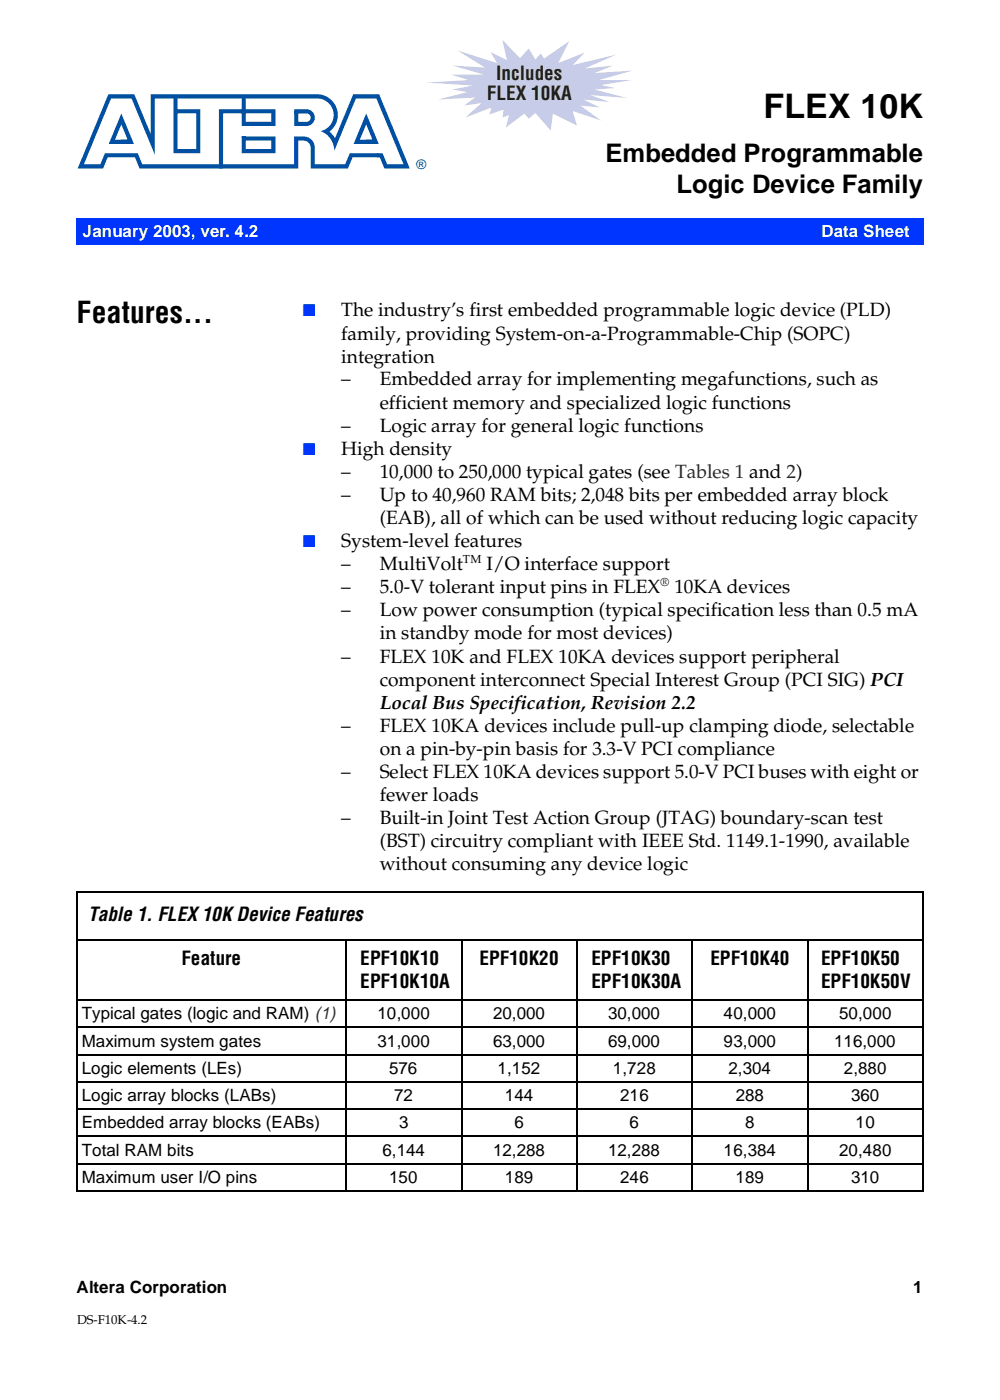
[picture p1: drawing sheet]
<svg xmlns="http://www.w3.org/2000/svg" width="165mm" height="231mm" viewBox="0 0 165 231" stroke-linecap="round" stroke-linejoin="round" font-family="sans-serif">
<defs><g id="words">
<text font-size="5.6" x="126.1" y="19.5">FLEX 10K</text>
<text font-size="4.9" x="12.7" y="53.4">Features...</text>
<g font-size="4.2">
<text x="100" y="26.8">Embedded Programmable</text>
<text x="111.7" y="31.9">Logic Device Family</text>
</g>
<g font-size="3.2" fill="#231f1f">
<text x="80.4" y="16.4">FLEX 10KA</text>
<text x="81.9" y="13.3">Includes</text>
</g>
<g font-size="3.2">
<text x="56.3" y="52.2">The industry’s first embedded programmable logic device (PLD)</text>
<text x="56.3" y="56.1">family, providing System-on-a-Programmable-Chip (SOPC)</text>
<text x="56.3" y="59.9">integration</text>
<text x="56.3" y="63.6">–</text>
<text x="62.7" y="63.6">Embedded array for implementing megafunctions, such as</text>
<text x="56.3" y="71.3">–</text>
<text x="62.7" y="67.5">efficient memory and specialized logic functions</text>
<text x="62.7" y="71.3">Logic array for general logic functions</text>
<text x="56.3" y="75.1">High density</text>
<text x="56.3" y="82.7">–</text>
<text x="56.3" y="78.9">–</text>
<text x="62.7" y="82.7">Up to 40,960 RAM bits; 2,048 bits per embedded array block</text>
<text x="62.7" y="78.9">10,000 to 250,000 typical gates (see Tables 1 and 2)</text>
<text x="62.7" y="86.5">(EAB), all of which can be used without reducing logic capacity</text>
<text x="56.3" y="90.3">System-level features</text>
<text x="56.3" y="94.1">–</text>
<text x="62.7" y="94.1">MultiVolt</text>
<text x="80.3" y="94.1">I/O interface support</text>
<text x="56.3" y="101.8">–</text>
<text x="56.3" y="98">–</text>
<text x="62.7" y="101.8">Low power consumption (typical specification less than 0.5 mA</text>
<text x="62.7" y="98">5.0-V tolerant input pins in FLEX</text>
<text x="111.3" y="98">10KA devices</text>
<text x="62.7" y="105.6">in standby mode for most devices)</text>
<text x="56.3" y="109.4">–</text>
<text x="62.7" y="109.4">FLEX 10K and FLEX 10KA devices support peripheral</text>
<text x="62.7" y="113.2">component interconnect Special Interest Group (PCI SIG) PCI</text>
<text x="62.7" y="117">Local Bus Specification, Revision 2.2</text>
<text x="56.3" y="120.8">–</text>
<text x="62.7" y="120.8">FLEX 10KA devices include pull-up clamping diode, selectable</text>
<text x="62.7" y="124.6">on a pin-by-pin basis for 3.3-V PCI compliance</text>
<text x="56.3" y="128.4">–</text>
<text x="62.7" y="128.4">Select FLEX 10KA devices support 5.0-V PCI buses with eight or</text>
<text x="56.3" y="136.1">–</text>
<text x="62.7" y="132.3">fewer loads</text>
<text x="62.7" y="136.1">Built-in Joint Test Action Group (JTAG) boundary-scan test</text>
<text x="62.7" y="139.8">(BST) circuitry compliant with IEEE Std. 1149.1-1990, available</text>
<text x="62.7" y="143.7">without consuming any device logic</text>
<text x="14.6" y="152.1">Table 1. FLEX 10K Device Features</text>
<text x="30" y="159.3">Feature</text>
<text x="59.5" y="159.3">EPF10K10</text>
<text x="79.2" y="159.3">EPF10K20</text>
<text x="97.7" y="159.3">EPF10K30</text>
<text x="117.3" y="159.3">EPF10K40</text>
<text x="135.6" y="159.3">EPF10K50</text>
<text x="59.5" y="163.2">EPF10K10A</text>
<text x="97.7" y="163.2">EPF10K30A</text>
<text x="135.6" y="163.2">EPF10K50V</text>
</g>
<g font-size="2.8" fill="#fff">
<text x="13.6" y="39.2">January 2003, ver. 4.2</text>
<text x="135.6" y="39.2">Data Sheet</text>
</g>
<g font-size="2.8" fill="#0035ff">
<text x="50" y="52.2">■</text>
<text x="50" y="75.1">■</text>
<text x="50" y="90.3">■</text>
</g>
<g font-size="2.8">
<text x="13.5" y="168.3">Typical gates (logic and RAM) (1)</text>
<text x="13.5" y="172.8">Maximum system gates</text>
<text x="62.3" y="168.3">10,000</text>
<text x="62.3" y="172.8">31,000</text>
<text x="81.4" y="168.3">20,000</text>
<text x="81.4" y="172.8">63,000</text>
<text x="100.4" y="168.3">30,000</text>
<text x="100.4" y="172.8">69,000</text>
<text x="119.5" y="168.3">40,000</text>
<text x="119.5" y="172.8">93,000</text>
<text x="137.7" y="172.8">116,000</text>
<text x="138.5" y="168.3">50,000</text>
<text x="13.5" y="177.3">Logic elements (LEs)</text>
<text x="64.3" y="177.3">576</text>
<text x="82.1" y="177.3">1,152</text>
<text x="101.2" y="177.3">1,728</text>
<text x="120.3" y="177.3">2,304</text>
<text x="139.3" y="177.3">2,880</text>
<text x="13.5" y="181.8">Logic array blocks (LABs)</text>
<text x="65.1" y="181.8">72</text>
<text x="83.3" y="181.8">144</text>
<text x="102.4" y="181.8">216</text>
<text x="121.5" y="181.8">288</text>
<text x="140.5" y="181.8">360</text>
<text x="13.5" y="186.3">Embedded array blocks (EABs)</text>
<text x="13.5" y="190.8">Total RAM bits</text>
<text x="63.1" y="190.8">6,144</text>
<text x="65.9" y="186.3">3</text>
<text x="81.4" y="190.8">12,288</text>
<text x="84.9" y="186.3">6</text>
<text x="100.4" y="190.8">12,288</text>
<text x="103.9" y="186.3">6</text>
<text x="119.5" y="190.8">16,384</text>
<text x="123" y="186.3">8</text>
<text x="138.5" y="190.8">20,480</text>
<text x="141.3" y="186.3">10</text>
<text x="13.5" y="195.3">Maximum user I/O pins</text>
<text x="64.3" y="195.3">150</text>
<text x="83.3" y="195.3">189</text>
<text x="102.4" y="195.3">246</text>
<text x="121.5" y="195.3">189</text>
<text x="140.5" y="195.3">310</text>
<text x="12.7" y="213.6">Altera Corporation</text>
<text x="150.8" y="213.6">1</text>
</g>
<text font-size="2.2" fill="#004fa3" x="68.8" y="27.9">®</text>
<text font-size="2.1" x="12.7" y="218.6">DS-F10K-4.2</text>
<g font-size="1.9">
<text x="76.4" y="92.9">TM</text>
<text x="109" y="96.7">®</text>
</g>
</g></defs>
<g fill="#0035ff">
<path d="M12.6 36h2.2v4.4h-2.2z"/>
<path d="M14.8 36h137.7v4.4h-137.7z"/>
</g>
<path d="M12.7 15.3h57.8v13.3h-57.8z" fill="#fff"/>
<g fill="#004fa3">
<path d="M36.1 18h9.4v2.8h-5.6v-4.6h.7v3.9h4.2v-1.4h-8v9.1h-.7z"/>
<path d="M39.9 22.5h.7v2.1h4.2v-1.4h-4.2v-.4h-.7v-.3h5.6v2.8h-5.6z"/>
<path d="M28.6 16.2h.7v8.4h3.1v-5.9h-3.5v-.7h4.2v7.3h-4.5z"/>
<path d="M20 18.7l2.1 5.1h-2.3l.1-.7h1.2l-1.1-2.6-1 2.6h2.5l-.2 .7h-3.3z"/>
<path d="M60.5 18.7l2 5.1h-2.3l.2-.7h1.1l-1-2.6-1.1 2.6h2.5l-.1 .7h-3.4z"/>
<path d="M48.6 18h2a1.38 1.38 0 0 1 1.4 1.4 1.38 1.38 0 0 1-1.4 1.4h-2v-2.4h.7v1.7a2.41 2.41 0 0 0 1.8-.2 .7 .7 0 0 0 .1-.7 .7 .7 0 0 0-.6-.5h-2z"/>
<path d="M17.9 15.6h4.3l2.7 6.5v-6.5h27.5a3.4 3.4 0 0 1 3.2 2.3 3.4 3.4 0 0 1-1.2 3.8l.9 1.1 3-7.2h4.3l5.1 12.2h-4.2l-.8-1.8h-.3l-.1-.7h.9l.7 1.8h2.7l-4.5-10.8h-3.3l-3.6 8.6a3.5 3.5 0 0 0-2.3-3.3 2.74 2.74 0 0 0 2.2-3 2.74 2.74 0 0 0-3-2.4h-26.5v9.4l-3.9-9.3h-3.4l-4.4 10.8h2.7l.7-1.8h5.4l.8 1.8h25.1v-4.6a3.1 3.1 0 0 1 2.8 .6l.5 .8 .1 .5v2.7h5l.8-1.8h4.6v.7h-4.2l-.8 1.8h-6.1v-3.4a1.17 1.17 0 0 0-1.2-1.2h-.9v4.6h-26.2l-.7-1.8h-4.5l-.8 1.8h-4.2z"/>
</g>
<path d="M69.8 6.3h34.9v15.9h-34.9z" fill="#fff"/>
<path d="M75.5 8.3l6.6 2.1-1.1-1.8 2.7 1.3-.7-3.3 2.9 3 1.4-1.6 1.1 1.8 .9-1 .5 .9 4.2-2.9-1.8 3.6 4.3-1.7-2 2 7.3-1.7-5.3 2.3 4.7-.5-3 1.3 6.3-.5-5.6 1.6h5.4l-5.1 .8 2.4 .5-3.4 .3 5.4 1.4-6.2-.5 3.3 1.1-4.3-.4 2.7 1.4-3.3-.4 3.4 2.5-4.7-1.6 .8 2.4-4-2-.4 2.9-2.5-2.9-1.1 .9-.7-.9-3.1 2.4 .5-2.1-1 .4 .1-1.3-2.3 .8 .4-1.1-4.4 1.6 2.7-2.4-2.9 .4 1.8-1.3-6.1 .3 4.9-1.2-2.6-.4 3.5-.7-7.8-.5 7.1-.4-2.9-.9h5.4l-5.3-1.5 5.5 .4z" fill-rule="evenodd" fill="#c7cce8"/>
<g fill="none" stroke="#000" stroke-width=".19">
<path d="M12.6 147.3h139.8M12.6 155.3h139.8M12.7 147.3v49.2M57.1 155.1v41.6M76.2 155.1v41.6M95.3 155.1v41.6M114.3 155.1v41.6M133.3 155.1v41.6M152.4 147.3v49.2M12.6 165.1h139.8M12.6 169.6h139.8M12.6 174.2h139.8"/>
<path d="M12.6 178.6h139.8M12.6 183.2h139.8M12.6 187.6h139.8M12.6 192.1h139.8M12.6 196.6h139.8"/>
</g>
<use href="#words"/>
</svg>
